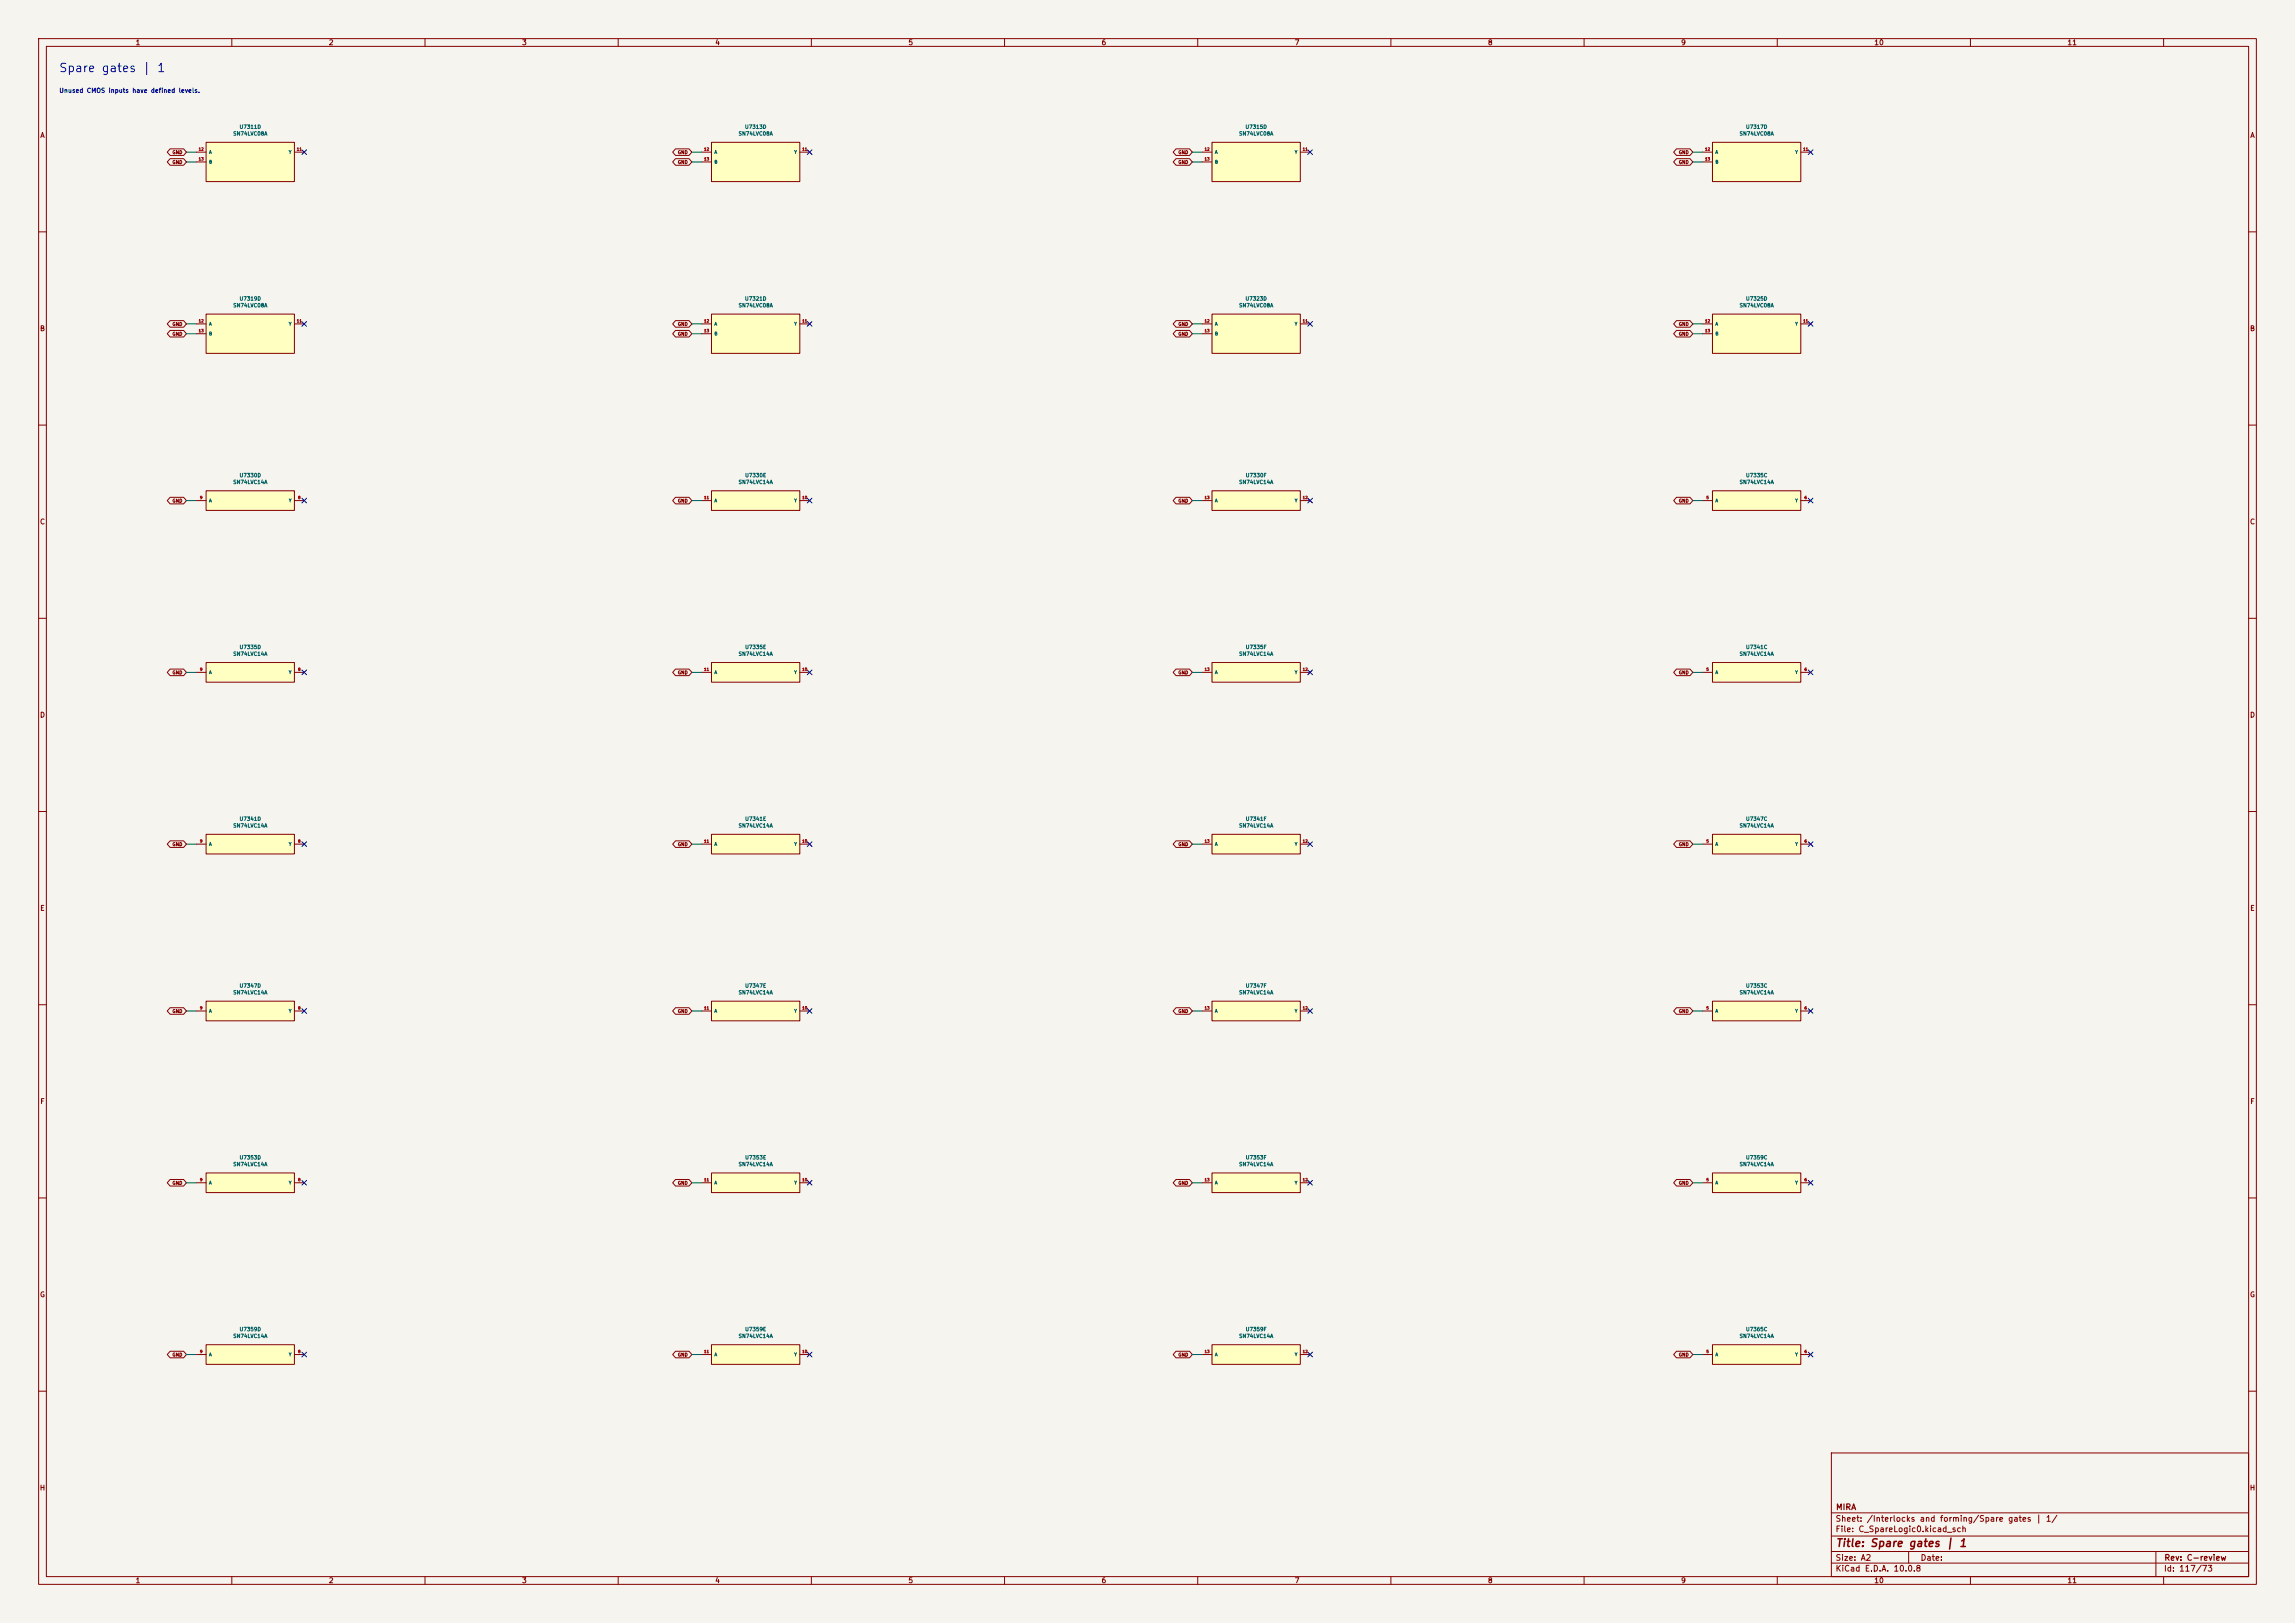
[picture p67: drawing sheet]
<svg xmlns="http://www.w3.org/2000/svg" width="594mm" height="420mm" viewBox="0 0 594 420" stroke-linecap="round" stroke-linejoin="round" font-family="sans-serif">
<defs><g id="words">
<text font-size="2.2" fill="#0000c2" x="15.1" y="19.2">Spare gates | 1</text>
<text font-size="2" fill="#840000" x="475" y="400.8">Title: Spare gates | 1</text>
<g font-size="1.5" fill="#840000">
<text x="475" y="394.1">Sheet: /Interlocks and forming/Spare gates | 1/</text>
<text x="475.1" y="391.1">MIRA</text>
<text x="475" y="396.8">File: C_SpareLogic0.kicad_sch</text>
<text x="475" y="407">KiCad E.D.A. 10.0.8</text>
<text x="475" y="404.2">Size: A2</text>
<text x="497" y="404.2">Date:</text>
<text x="560" y="407">Id: 117/73</text>
<text x="560.1" y="404.2">Rev: C-review</text>
</g>
<g font-size="1.3" fill="#840000">
<text x="35" y="12">1</text>
<text x="85" y="12">2</text>
<text x="135" y="12">3</text>
<text x="185" y="12">4</text>
<text x="235" y="12">5</text>
<text x="285" y="12">6</text>
<text x="335" y="12">7</text>
<text x="385" y="12">8</text>
<text x="435" y="12">9</text>
<text x="485" y="12">10</text>
<text x="535" y="12">11</text>
<text x="10.3" y="36">A</text>
<text x="582.3" y="36">A</text>
<text x="10.2" y="86">B</text>
<text x="582.2" y="86">B</text>
<text x="10.2" y="136">C</text>
<text x="582.2" y="136">C</text>
<text x="10.2" y="186">D</text>
<text x="582.2" y="186">D</text>
<text x="10.3" y="236">E</text>
<text x="582.3" y="236">E</text>
<text x="10.3" y="286">F</text>
<text x="582.3" y="286">F</text>
<text x="10.2" y="336">G</text>
<text x="582.2" y="336">G</text>
<text x="10.2" y="386">H</text>
<text x="582.2" y="386">H</text>
<text x="35" y="410">1</text>
<text x="85" y="410">2</text>
<text x="135" y="410">3</text>
<text x="185" y="410">4</text>
<text x="235" y="410">5</text>
<text x="285" y="410">6</text>
<text x="335" y="410">7</text>
<text x="385" y="410">8</text>
<text x="435" y="410">9</text>
<text x="485" y="410">10</text>
<text x="535" y="410">11</text>
</g>
<text font-size="1.2" fill="#0000c2" x="15.2" y="24.3">Unused CMOS inputs have defined levels.</text>
<g font-size="1" fill="#006464">
<text x="60.2" y="35.3">SN74LVC08A</text>
<text x="61.9" y="33.5">U7311D</text>
<text x="191.1" y="35.3">SN74LVC08A</text>
<text x="192.7" y="33.5">U7313D</text>
<text x="320.6" y="35.3">SN74LVC08A</text>
<text x="322.2" y="33.5">U7315D</text>
<text x="450.1" y="35.3">SN74LVC08A</text>
<text x="451.8" y="33.5">U7317D</text>
<text x="61.9" y="78">U7319D</text>
<text x="192.7" y="78">U7321D</text>
<text x="322.2" y="78">U7323D</text>
<text x="451.8" y="78">U7325D</text>
<text x="60.2" y="79.7">SN74LVC08A</text>
<text x="191.1" y="79.7">SN74LVC08A</text>
<text x="320.6" y="79.7">SN74LVC08A</text>
<text x="450.1" y="79.7">SN74LVC08A</text>
<text x="60.2" y="125.5">SN74LVC14A</text>
<text x="61.9" y="123.7">U7330D</text>
<text x="191.1" y="125.5">SN74LVC14A</text>
<text x="192.7" y="123.7">U7330E</text>
<text x="320.6" y="125.5">SN74LVC14A</text>
<text x="322.3" y="123.7">U7330F</text>
<text x="450.1" y="125.5">SN74LVC14A</text>
<text x="451.8" y="123.7">U7335C</text>
<text x="60.2" y="169.9">SN74LVC14A</text>
<text x="61.9" y="168.2">U7335D</text>
<text x="191.1" y="169.9">SN74LVC14A</text>
<text x="192.7" y="168.2">U7335E</text>
<text x="320.6" y="169.9">SN74LVC14A</text>
<text x="322.3" y="168.2">U7335F</text>
<text x="450.1" y="169.9">SN74LVC14A</text>
<text x="451.8" y="168.2">U7341C</text>
<text x="60.2" y="214.4">SN74LVC14A</text>
<text x="61.9" y="212.6">U7341D</text>
<text x="191.1" y="214.4">SN74LVC14A</text>
<text x="192.7" y="212.6">U7341E</text>
<text x="320.6" y="214.4">SN74LVC14A</text>
<text x="322.3" y="212.6">U7341F</text>
<text x="450.1" y="214.4">SN74LVC14A</text>
<text x="451.8" y="212.6">U7347C</text>
<text x="60.2" y="257.5">SN74LVC14A</text>
<text x="61.9" y="255.8">U7347D</text>
<text x="191.1" y="257.5">SN74LVC14A</text>
<text x="192.7" y="255.8">U7347E</text>
<text x="320.6" y="257.5">SN74LVC14A</text>
<text x="322.3" y="255.8">U7347F</text>
<text x="450.1" y="257.5">SN74LVC14A</text>
<text x="451.8" y="255.8">U7353C</text>
<text x="60.2" y="302">SN74LVC14A</text>
<text x="61.9" y="300.2">U7353D</text>
<text x="191.1" y="302">SN74LVC14A</text>
<text x="192.7" y="300.2">U7353E</text>
<text x="320.6" y="302">SN74LVC14A</text>
<text x="322.3" y="300.2">U7353F</text>
<text x="450.1" y="302">SN74LVC14A</text>
<text x="451.8" y="300.2">U7359C</text>
<text x="60.2" y="346.4">SN74LVC14A</text>
<text x="61.9" y="344.7">U7359D</text>
<text x="191.1" y="346.4">SN74LVC14A</text>
<text x="192.7" y="344.7">U7359E</text>
<text x="320.6" y="346.4">SN74LVC14A</text>
<text x="322.3" y="344.7">U7359F</text>
<text x="450.1" y="346.4">SN74LVC14A</text>
<text x="451.8" y="344.7">U7365C</text>
</g>
<g font-size=".9" fill="#840000">
<text x="44.5" y="40.1">GND</text>
<text x="175.3" y="40.1">GND</text>
<text x="304.9" y="40.1">GND</text>
<text x="434.4" y="40.1">GND</text>
<text x="44.5" y="42.6">GND</text>
<text x="175.3" y="42.6">GND</text>
<text x="304.9" y="42.6">GND</text>
<text x="434.4" y="42.6">GND</text>
<text x="44.5" y="84.5">GND</text>
<text x="44.5" y="87.1">GND</text>
<text x="175.3" y="87.1">GND</text>
<text x="175.3" y="84.5">GND</text>
<text x="304.9" y="87.1">GND</text>
<text x="304.9" y="84.5">GND</text>
<text x="434.4" y="87.1">GND</text>
<text x="434.4" y="84.5">GND</text>
<text x="44.5" y="130.2">GND</text>
<text x="175.3" y="130.2">GND</text>
<text x="304.9" y="130.2">GND</text>
<text x="434.4" y="130.2">GND</text>
<text x="44.5" y="174.7">GND</text>
<text x="175.3" y="174.7">GND</text>
<text x="304.9" y="174.7">GND</text>
<text x="434.4" y="174.7">GND</text>
<text x="44.5" y="219.1">GND</text>
<text x="175.3" y="219.1">GND</text>
<text x="304.9" y="219.1">GND</text>
<text x="434.4" y="219.1">GND</text>
<text x="44.5" y="262.3">GND</text>
<text x="175.3" y="262.3">GND</text>
<text x="304.9" y="262.3">GND</text>
<text x="434.4" y="262.3">GND</text>
<text x="44.5" y="306.8">GND</text>
<text x="175.3" y="306.8">GND</text>
<text x="304.9" y="306.8">GND</text>
<text x="434.4" y="306.8">GND</text>
<text x="44.5" y="351.2">GND</text>
<text x="175.3" y="351.2">GND</text>
<text x="304.9" y="351.2">GND</text>
<text x="434.4" y="351.2">GND</text>
</g>
<g font-size=".8" fill="#006464">
<text x="54" y="40">A</text>
<text x="74.7" y="40">Y</text>
<text x="184.8" y="40">A</text>
<text x="205.5" y="40">Y</text>
<text x="314.4" y="40">A</text>
<text x="335" y="40">Y</text>
<text x="443.9" y="40">A</text>
<text x="464.6" y="40">Y</text>
<text x="54" y="42.5">B</text>
<text x="184.8" y="42.5">B</text>
<text x="314.4" y="42.5">B</text>
<text x="443.9" y="42.5">B</text>
<text x="54" y="84.4">A</text>
<text x="54" y="87">B</text>
<text x="74.7" y="84.4">Y</text>
<text x="184.8" y="84.4">A</text>
<text x="184.8" y="87">B</text>
<text x="205.5" y="84.4">Y</text>
<text x="314.4" y="84.4">A</text>
<text x="314.4" y="87">B</text>
<text x="335" y="84.4">Y</text>
<text x="443.9" y="84.4">A</text>
<text x="443.9" y="87">B</text>
<text x="464.6" y="84.4">Y</text>
<text x="54" y="130.2">A</text>
<text x="74.7" y="130.2">Y</text>
<text x="184.8" y="130.2">A</text>
<text x="205.5" y="130.2">Y</text>
<text x="314.4" y="130.2">A</text>
<text x="335" y="130.2">Y</text>
<text x="443.9" y="130.2">A</text>
<text x="464.6" y="130.2">Y</text>
<text x="54" y="174.6">A</text>
<text x="74.7" y="174.6">Y</text>
<text x="184.8" y="174.6">A</text>
<text x="205.5" y="174.6">Y</text>
<text x="314.4" y="174.6">A</text>
<text x="335" y="174.6">Y</text>
<text x="443.9" y="174.6">A</text>
<text x="464.6" y="174.6">Y</text>
<text x="54" y="219.1">A</text>
<text x="74.7" y="219.1">Y</text>
<text x="184.8" y="219.1">A</text>
<text x="205.5" y="219.1">Y</text>
<text x="314.4" y="219.1">A</text>
<text x="335" y="219.1">Y</text>
<text x="443.9" y="219.1">A</text>
<text x="464.6" y="219.1">Y</text>
<text x="54" y="262.2">A</text>
<text x="74.7" y="262.2">Y</text>
<text x="184.8" y="262.2">A</text>
<text x="205.5" y="262.2">Y</text>
<text x="314.4" y="262.2">A</text>
<text x="335" y="262.2">Y</text>
<text x="443.9" y="262.2">A</text>
<text x="464.6" y="262.2">Y</text>
<text x="54" y="306.7">A</text>
<text x="74.7" y="306.7">Y</text>
<text x="184.8" y="306.7">A</text>
<text x="205.5" y="306.7">Y</text>
<text x="314.4" y="306.7">A</text>
<text x="335" y="306.7">Y</text>
<text x="443.9" y="306.7">A</text>
<text x="464.6" y="306.7">Y</text>
<text x="54" y="351.1">A</text>
<text x="74.7" y="351.1">Y</text>
<text x="184.8" y="351.1">A</text>
<text x="205.5" y="351.1">Y</text>
<text x="314.4" y="351.1">A</text>
<text x="335" y="351.1">Y</text>
<text x="443.9" y="351.1">A</text>
<text x="464.6" y="351.1">Y</text>
</g>
<g font-size=".7" fill="#a90000">
<text x="51.3" y="39.1">12</text>
<text x="51.3" y="41.7">13</text>
<text x="76.7" y="39.1">11</text>
<text x="182.1" y="39.1">12</text>
<text x="182.1" y="41.7">13</text>
<text x="207.5" y="39.1">11</text>
<text x="311.7" y="39.1">12</text>
<text x="311.7" y="41.7">13</text>
<text x="337.1" y="39.1">11</text>
<text x="441.2" y="39.1">12</text>
<text x="441.2" y="41.7">13</text>
<text x="466.6" y="39.1">11</text>
<text x="51.3" y="83.6">12</text>
<text x="76.7" y="83.6">11</text>
<text x="182.1" y="83.6">12</text>
<text x="207.5" y="83.6">11</text>
<text x="311.7" y="83.6">12</text>
<text x="337.1" y="83.6">11</text>
<text x="441.2" y="83.6">12</text>
<text x="466.6" y="83.6">11</text>
<text x="51.3" y="86.1">13</text>
<text x="182.1" y="86.1">13</text>
<text x="311.7" y="86.1">13</text>
<text x="441.2" y="86.1">13</text>
<text x="51.7" y="129.3">9</text>
<text x="77.1" y="129.3">8</text>
<text x="182.1" y="129.3">11</text>
<text x="207.5" y="129.3">10</text>
<text x="311.7" y="129.3">13</text>
<text x="337.1" y="129.3">12</text>
<text x="441.6" y="129.3">5</text>
<text x="467" y="129.3">6</text>
<text x="51.7" y="173.8">9</text>
<text x="77.1" y="173.8">8</text>
<text x="182.1" y="173.8">11</text>
<text x="207.5" y="173.8">10</text>
<text x="311.7" y="173.8">13</text>
<text x="337.1" y="173.8">12</text>
<text x="441.6" y="173.8">5</text>
<text x="467" y="173.8">6</text>
<text x="51.7" y="218.2">9</text>
<text x="77.1" y="218.2">8</text>
<text x="182.1" y="218.2">11</text>
<text x="207.5" y="218.2">10</text>
<text x="311.7" y="218.2">13</text>
<text x="337.1" y="218.2">12</text>
<text x="441.6" y="218.2">5</text>
<text x="467" y="218.2">6</text>
<text x="51.7" y="261.4">9</text>
<text x="77.1" y="261.4">8</text>
<text x="182.1" y="261.4">11</text>
<text x="207.5" y="261.4">10</text>
<text x="311.7" y="261.4">13</text>
<text x="337.1" y="261.4">12</text>
<text x="441.6" y="261.4">5</text>
<text x="467" y="261.4">6</text>
<text x="51.7" y="305.8">9</text>
<text x="77.1" y="305.8">8</text>
<text x="182.1" y="305.8">11</text>
<text x="207.5" y="305.8">10</text>
<text x="311.7" y="305.8">13</text>
<text x="337.1" y="305.8">12</text>
<text x="441.6" y="305.8">5</text>
<text x="467" y="305.8">6</text>
<text x="51.7" y="350.3">9</text>
<text x="77.1" y="350.3">8</text>
<text x="182.1" y="350.3">11</text>
<text x="207.5" y="350.3">10</text>
<text x="311.7" y="350.3">13</text>
<text x="337.1" y="350.3">12</text>
<text x="441.6" y="350.3">5</text>
<text x="467" y="350.3">6</text>
</g>
</g></defs>
<path d="M0 0h594v420h-594z" fill="#f5f4ef" stroke="#f5f4ef" stroke-width=".26"/>
<g fill="none" stroke="#840000" stroke-width=".26">
<path d="M10 10h574v400h-574zM12 12h570v396h-570zM60 10v2M110 10v2M160 10v2M210 10v2M260 10v2M310 10v2M360 10v2M410 10v2M460 10v2M510 10v2"/>
<path d="M560 10v2M10 60h2M582 60h2M10 110h2M582 110h2M10 160h2M582 160h2M10 210h2M582 210h2M10 260h2M582 260h2M10 310h2"/>
<path d="M582 310h2M10 360h2M474 376h108v32h-108zM582 360h2M474 397.5h108M474 391.5h108M60 408v2M110 408v2M160 408v2M210 408v2M260 408v2M310 408v2"/>
<path d="M360 408v2M410 408v2M460 408v2M474 404.5h108M474 401.5h108M494 401.5v3M510 408v2M558 401.5v6.5M560 408v2"/>
</g>
<path d="M184.1 215.9h22.9v5.1h-22.9z" fill="#ffffc2"/>
<path d="M181.6 218.4h2.5M184.1 215.9h22.9v5.1h-22.9zM207 218.4h2.5" fill="none" stroke="#840000" stroke-width=".26"/>
<path d="M53.3 303.5h22.9v5.1h-22.9z" fill="#ffffc2"/>
<path d="M50.8 306.1h2.5M53.3 303.5h22.9v5.1h-22.9zM76.2 306.1h2.5" fill="none" stroke="#840000" stroke-width=".26"/>
<path d="M53.3 259.1h22.9v5.1h-22.9z" fill="#ffffc2"/>
<path d="M53.3 259.1h22.9v5.1h-22.9zM50.8 261.6h2.5M76.2 261.6h2.5" fill="none" stroke="#840000" stroke-width=".26"/>
<path d="M53.3 171.5h22.9v5h-22.9z" fill="#ffffc2"/>
<path d="M50.8 174h2.5M53.3 171.5h22.9v5h-22.9zM76.2 174h2.5" fill="none" stroke="#840000" stroke-width=".26"/>
<path d="M313.7 259.1h22.8v5.1h-22.8z" fill="#ffffc2"/>
<path d="M313.7 259.1h22.8v5.1h-22.8zM311.1 261.6h2.6M336.5 261.6h2.6" fill="none" stroke="#840000" stroke-width=".26"/>
<path d="M443.2 259.1h22.9v5.1h-22.9z" fill="#ffffc2"/>
<path d="M443.2 259.1h22.9v5.1h-22.9zM440.7 261.6h2.5M466.1 261.6h2.5" fill="none" stroke="#840000" stroke-width=".26"/>
<path d="M184.1 36.8h22.9v10.2h-22.9z" fill="#ffffc2"/>
<path d="M181.6 39.4h2.5M184.1 36.8h22.9v10.2h-22.9zM207 39.4h2.5M181.6 41.9h2.5" fill="none" stroke="#840000" stroke-width=".26"/>
<path d="M53.3 215.9h22.9v5.1h-22.9z" fill="#ffffc2"/>
<path d="M50.8 218.4h2.5M53.3 215.9h22.9v5.1h-22.9zM76.2 218.4h2.5" fill="none" stroke="#840000" stroke-width=".26"/>
<path d="M313.7 36.8h22.8v10.2h-22.8z" fill="#ffffc2"/>
<path d="M311.1 39.4h2.6M313.7 36.8h22.8v10.2h-22.8zM336.5 39.4h2.6M311.1 41.9h2.6" fill="none" stroke="#840000" stroke-width=".26"/>
<path d="M184.1 259.1h22.9v5.1h-22.9z" fill="#ffffc2"/>
<path d="M184.1 259.1h22.9v5.1h-22.9zM181.6 261.6h2.5M207 261.6h2.5" fill="none" stroke="#840000" stroke-width=".26"/>
<path d="M184.1 348h22.9v5.1h-22.9z" fill="#ffffc2"/>
<path d="M181.6 350.5h2.5M184.1 348h22.9v5.1h-22.9zM207 350.5h2.5" fill="none" stroke="#840000" stroke-width=".26"/>
<path d="M443.2 36.8h22.9v10.2h-22.9z" fill="#ffffc2"/>
<path d="M440.7 39.4h2.5M443.2 36.8h22.9v10.2h-22.9zM466.1 39.4h2.5M440.7 41.9h2.5" fill="none" stroke="#840000" stroke-width=".26"/>
<path d="M313.7 303.5h22.8v5.1h-22.8z" fill="#ffffc2"/>
<path d="M311.1 306.1h2.6M313.7 303.5h22.8v5.1h-22.8zM336.5 306.1h2.6" fill="none" stroke="#840000" stroke-width=".26"/>
<path d="M443.2 127h22.9v5.1h-22.9z" fill="#ffffc2"/>
<path d="M440.7 129.5h2.5M443.2 127h22.9v5.1h-22.9zM466.1 129.5h2.5" fill="none" stroke="#840000" stroke-width=".26"/>
<path d="M313.7 81.3h22.8v10.1h-22.8z" fill="#ffffc2"/>
<path d="M311.1 83.8h2.6M311.1 86.4h2.6M313.7 81.3h22.8v10.1h-22.8zM336.5 83.8h2.6" fill="none" stroke="#840000" stroke-width=".26"/>
<path d="M443.2 348h22.9v5.1h-22.9z" fill="#ffffc2"/>
<path d="M440.7 350.5h2.5M443.2 348h22.9v5.1h-22.9zM466.1 350.5h2.5" fill="none" stroke="#840000" stroke-width=".26"/>
<path d="M313.7 348h22.8v5.1h-22.8z" fill="#ffffc2"/>
<path d="M311.1 350.5h2.6M313.7 348h22.8v5.1h-22.8zM336.5 350.5h2.6" fill="none" stroke="#840000" stroke-width=".26"/>
<path d="M443.2 81.3h22.9v10.1h-22.9z" fill="#ffffc2"/>
<path d="M440.7 83.8h2.5M440.7 86.4h2.5M443.2 81.3h22.9v10.1h-22.9zM466.1 83.8h2.5" fill="none" stroke="#840000" stroke-width=".26"/>
<path d="M313.7 127h22.8v5.1h-22.8z" fill="#ffffc2"/>
<path d="M311.1 129.5h2.6M313.7 127h22.8v5.1h-22.8zM336.5 129.5h2.6" fill="none" stroke="#840000" stroke-width=".26"/>
<path d="M443.2 303.5h22.9v5.1h-22.9z" fill="#ffffc2"/>
<path d="M440.7 306.1h2.5M443.2 303.5h22.9v5.1h-22.9zM466.1 306.1h2.5" fill="none" stroke="#840000" stroke-width=".26"/>
<path d="M184.1 81.3h22.9v10.1h-22.9z" fill="#ffffc2"/>
<path d="M181.6 83.8h2.5M181.6 86.4h2.5M184.1 81.3h22.9v10.1h-22.9zM207 83.8h2.5" fill="none" stroke="#840000" stroke-width=".26"/>
<path d="M443.2 171.5h22.9v5h-22.9z" fill="#ffffc2"/>
<path d="M440.7 174h2.5M443.2 171.5h22.9v5h-22.9zM466.1 174h2.5" fill="none" stroke="#840000" stroke-width=".26"/>
<path d="M184.1 171.5h22.9v5h-22.9z" fill="#ffffc2"/>
<path d="M181.6 174h2.5M184.1 171.5h22.9v5h-22.9zM207 174h2.5" fill="none" stroke="#840000" stroke-width=".26"/>
<path d="M53.3 36.8h22.9v10.2h-22.9z" fill="#ffffc2"/>
<path d="M50.8 39.4h2.5M53.3 36.8h22.9v10.2h-22.9zM76.2 39.4h2.5M50.8 41.9h2.5" fill="none" stroke="#840000" stroke-width=".26"/>
<path d="M184.1 303.5h22.9v5.1h-22.9z" fill="#ffffc2"/>
<path d="M181.6 306.1h2.5M184.1 303.5h22.9v5.1h-22.9zM207 306.1h2.5" fill="none" stroke="#840000" stroke-width=".26"/>
<path d="M313.7 171.5h22.8v5h-22.8z" fill="#ffffc2"/>
<path d="M311.1 174h2.6M313.7 171.5h22.8v5h-22.8zM336.5 174h2.6" fill="none" stroke="#840000" stroke-width=".26"/>
<path d="M53.3 81.3h22.9v10.1h-22.9z" fill="#ffffc2"/>
<path d="M50.8 83.8h2.5M50.8 86.4h2.5M53.3 81.3h22.9v10.1h-22.9zM76.2 83.8h2.5" fill="none" stroke="#840000" stroke-width=".26"/>
<path d="M53.3 348h22.9v5.1h-22.9z" fill="#ffffc2"/>
<path d="M50.8 350.5h2.5M53.3 348h22.9v5.1h-22.9zM76.2 350.5h2.5" fill="none" stroke="#840000" stroke-width=".26"/>
<path d="M184.1 127h22.9v5.1h-22.9z" fill="#ffffc2"/>
<path d="M181.6 129.5h2.5M184.1 127h22.9v5.1h-22.9zM207 129.5h2.5" fill="none" stroke="#840000" stroke-width=".26"/>
<path d="M443.2 215.9h22.9v5.1h-22.9z" fill="#ffffc2"/>
<path d="M440.7 218.4h2.5M443.2 215.9h22.9v5.1h-22.9zM466.1 218.4h2.5" fill="none" stroke="#840000" stroke-width=".26"/>
<path d="M313.7 215.9h22.8v5.1h-22.8z" fill="#ffffc2"/>
<path d="M311.1 218.4h2.6M313.7 215.9h22.8v5.1h-22.8zM336.5 218.4h2.6" fill="none" stroke="#840000" stroke-width=".26"/>
<path d="M53.3 127h22.9v5.1h-22.9z" fill="#ffffc2"/>
<g fill="none" stroke="#840000" stroke-width=".26">
<path d="M44 38.5h3.5l.8 .9-.8 .8h-3.5l-.7-.8zM174.8 38.5h3.5l.8 .9-.8 .8h-3.5l-.7-.8zM304.4 38.5h3.5l.7 .9-.7 .8h-3.5l-.8-.8zM433.9 38.5h3.5l.7 .9-.7 .8h-3.5l-.7-.8zM44 41.1h3.5l.8 .8-.8 .9h-3.5l-.7-.9zM174.8 41.1h3.5l.8 .8-.8 .9h-3.5l-.7-.9zM304.4 41.1h3.5l.7 .8-.7 .9h-3.5l-.8-.9zM433.9 41.1h3.5l.7 .8-.7 .9h-3.5l-.7-.9zM44 83h3.5l.8 .8-.8 .9h-3.5l-.7-.9zM44 85.5h3.5l.8 .9-.8 .8h-3.5l-.7-.8zM174.8 85.5h3.5l.8 .9-.8 .8h-3.5l-.7-.8zM174.8 83h3.5l.8 .8-.8 .9h-3.5l-.7-.9z"/>
<path d="M304.4 85.5h3.5l.7 .9-.7 .8h-3.5l-.8-.8zM304.4 83h3.5l.7 .8-.7 .9h-3.5l-.8-.9zM433.9 85.5h3.5l.7 .9-.7 .8h-3.5l-.7-.8zM433.9 83h3.5l.7 .8-.7 .9h-3.5l-.7-.9zM44 128.7h3.5l.8 .8-.8 .9h-3.5l-.7-.9zM50.8 129.5h2.5M53.3 127h22.9v5.1h-22.9zM76.2 129.5h2.5M174.8 128.7h3.5l.8 .8-.8 .9h-3.5l-.7-.9zM304.4 128.7h3.5l.7 .8-.7 .9h-3.5l-.8-.9zM433.9 128.7h3.5l.7 .8-.7 .9h-3.5l-.7-.9zM44 173.1h3.5l.8 .9-.8 .8h-3.5l-.7-.8z"/>
<path d="M174.8 173.1h3.5l.8 .9-.8 .8h-3.5l-.7-.8zM304.4 173.1h3.5l.7 .9-.7 .8h-3.5l-.8-.8zM433.9 173.1h3.5l.7 .9-.7 .8h-3.5l-.7-.8zM44 217.6h3.5l.8 .8-.8 .9h-3.5l-.7-.9zM174.8 217.6h3.5l.8 .8-.8 .9h-3.5l-.7-.9zM304.4 217.6h3.5l.7 .8-.7 .9h-3.5l-.8-.9zM433.9 217.6h3.5l.7 .8-.7 .9h-3.5l-.7-.9zM44 260.8h3.5l.8 .8-.8 .9h-3.5l-.7-.9zM174.8 260.8h3.5l.8 .8-.8 .9h-3.5l-.7-.9zM304.4 260.8h3.5l.7 .8-.7 .9h-3.5l-.8-.9zM433.9 260.8h3.5l.7 .8-.7 .9h-3.5l-.7-.9zM44 305.2h3.5l.8 .9-.8 .8h-3.5l-.7-.8z"/>
<path d="M174.8 305.2h3.5l.8 .9-.8 .8h-3.5l-.7-.8zM304.4 305.2h3.5l.7 .9-.7 .8h-3.5l-.8-.8zM433.9 305.2h3.5l.7 .9-.7 .8h-3.5l-.7-.8zM44 349.7h3.5l.8 .8-.8 .9h-3.5l-.7-.9zM174.8 349.7h3.5l.8 .8-.8 .9h-3.5l-.7-.9zM304.4 349.7h3.5l.7 .8-.7 .9h-3.5l-.8-.9zM433.9 349.7h3.5l.7 .8-.7 .9h-3.5l-.7-.9z"/>
</g>
<g fill="none" stroke="#009600" stroke-width=".26">
<path d="M48.3 39.4h2.5M179.1 39.4h2.5M308.6 39.4h2.5M438.1 39.4h2.6M48.3 41.9h2.5M179.1 41.9h2.5M308.6 41.9h2.5M438.1 41.9h2.6M48.3 86.4h2.5M48.3 83.8h2.5M179.1 86.4h2.5M179.1 83.8h2.5"/>
<path d="M308.6 86.4h2.5M308.6 83.8h2.5M438.1 86.4h2.6M438.1 83.8h2.6M48.3 129.5h2.5M179.1 129.5h2.5M308.6 129.5h2.5M438.1 129.5h2.6M48.3 174h2.5M179.1 174h2.5M308.6 174h2.5M438.1 174h2.6"/>
<path d="M48.3 218.4h2.5M179.1 218.4h2.5M308.6 218.4h2.5M438.1 218.4h2.6M48.3 261.6h2.5M179.1 261.6h2.5M308.6 261.6h2.5M438.1 261.6h2.6M48.3 306.1h2.5M179.1 306.1h2.5M308.6 306.1h2.5M438.1 306.1h2.6"/>
<path d="M48.3 350.5h2.5M179.1 350.5h2.5M308.6 350.5h2.5M438.1 350.5h2.6"/>
</g>
<g fill="none" stroke="#000084" stroke-width=".26">
<path d="M78.1 38.8l1.2 1.2M79.3 38.8l-1.2 1.2M208.9 38.8l1.3 1.2M210.2 38.8l-1.3 1.2M338.5 38.8l1.2 1.2M339.7 38.8l-1.2 1.2M468 38.8l1.2 1.2M469.2 38.8l-1.2 1.2M78.1 83.2l1.2 1.2M79.3 83.2l-1.2 1.2M208.9 83.2l1.3 1.2M210.2 83.2l-1.3 1.2"/>
<path d="M338.5 83.2l1.2 1.2M339.7 83.2l-1.2 1.2M468 83.2l1.2 1.2M469.2 83.2l-1.2 1.2M78.1 128.9l1.2 1.2M79.3 128.9l-1.2 1.2M208.9 128.9l1.3 1.2M210.2 128.9l-1.3 1.2M338.5 128.9l1.2 1.2M339.7 128.9l-1.2 1.2M468 128.9l1.2 1.2M469.2 128.9l-1.2 1.2"/>
<path d="M78.1 173.4l1.2 1.2M79.3 173.4l-1.2 1.2M208.9 173.4l1.3 1.2M210.2 173.4l-1.3 1.2M338.5 173.4l1.2 1.2M339.7 173.4l-1.2 1.2M468 173.4l1.2 1.2M469.2 173.4l-1.2 1.2M78.1 217.8l1.2 1.2M79.3 217.8l-1.2 1.2M208.9 217.8l1.3 1.2M210.2 217.8l-1.3 1.2"/>
<path d="M338.5 217.8l1.2 1.2M339.7 217.8l-1.2 1.2M468 217.8l1.2 1.2M469.2 217.8l-1.2 1.2M78.1 261l1.2 1.2M79.3 261l-1.2 1.2M208.9 261l1.3 1.2M210.2 261l-1.3 1.2M338.5 261l1.2 1.2M339.7 261l-1.2 1.2M468 261l1.2 1.2M469.2 261l-1.2 1.2"/>
<path d="M78.1 305.5l1.2 1.2M79.3 305.5l-1.2 1.2M208.9 305.5l1.3 1.2M210.2 305.5l-1.3 1.2M338.5 305.5l1.2 1.2M339.7 305.5l-1.2 1.2M468 305.5l1.2 1.2M469.2 305.5l-1.2 1.2M78.1 349.9l1.2 1.2M79.3 349.9l-1.2 1.2M208.9 349.9l1.3 1.2M210.2 349.9l-1.3 1.2"/>
<path d="M338.5 349.9l1.2 1.2M339.7 349.9l-1.2 1.2M468 349.9l1.2 1.2M469.2 349.9l-1.2 1.2"/>
</g>
<use href="#words"/>
</svg>
